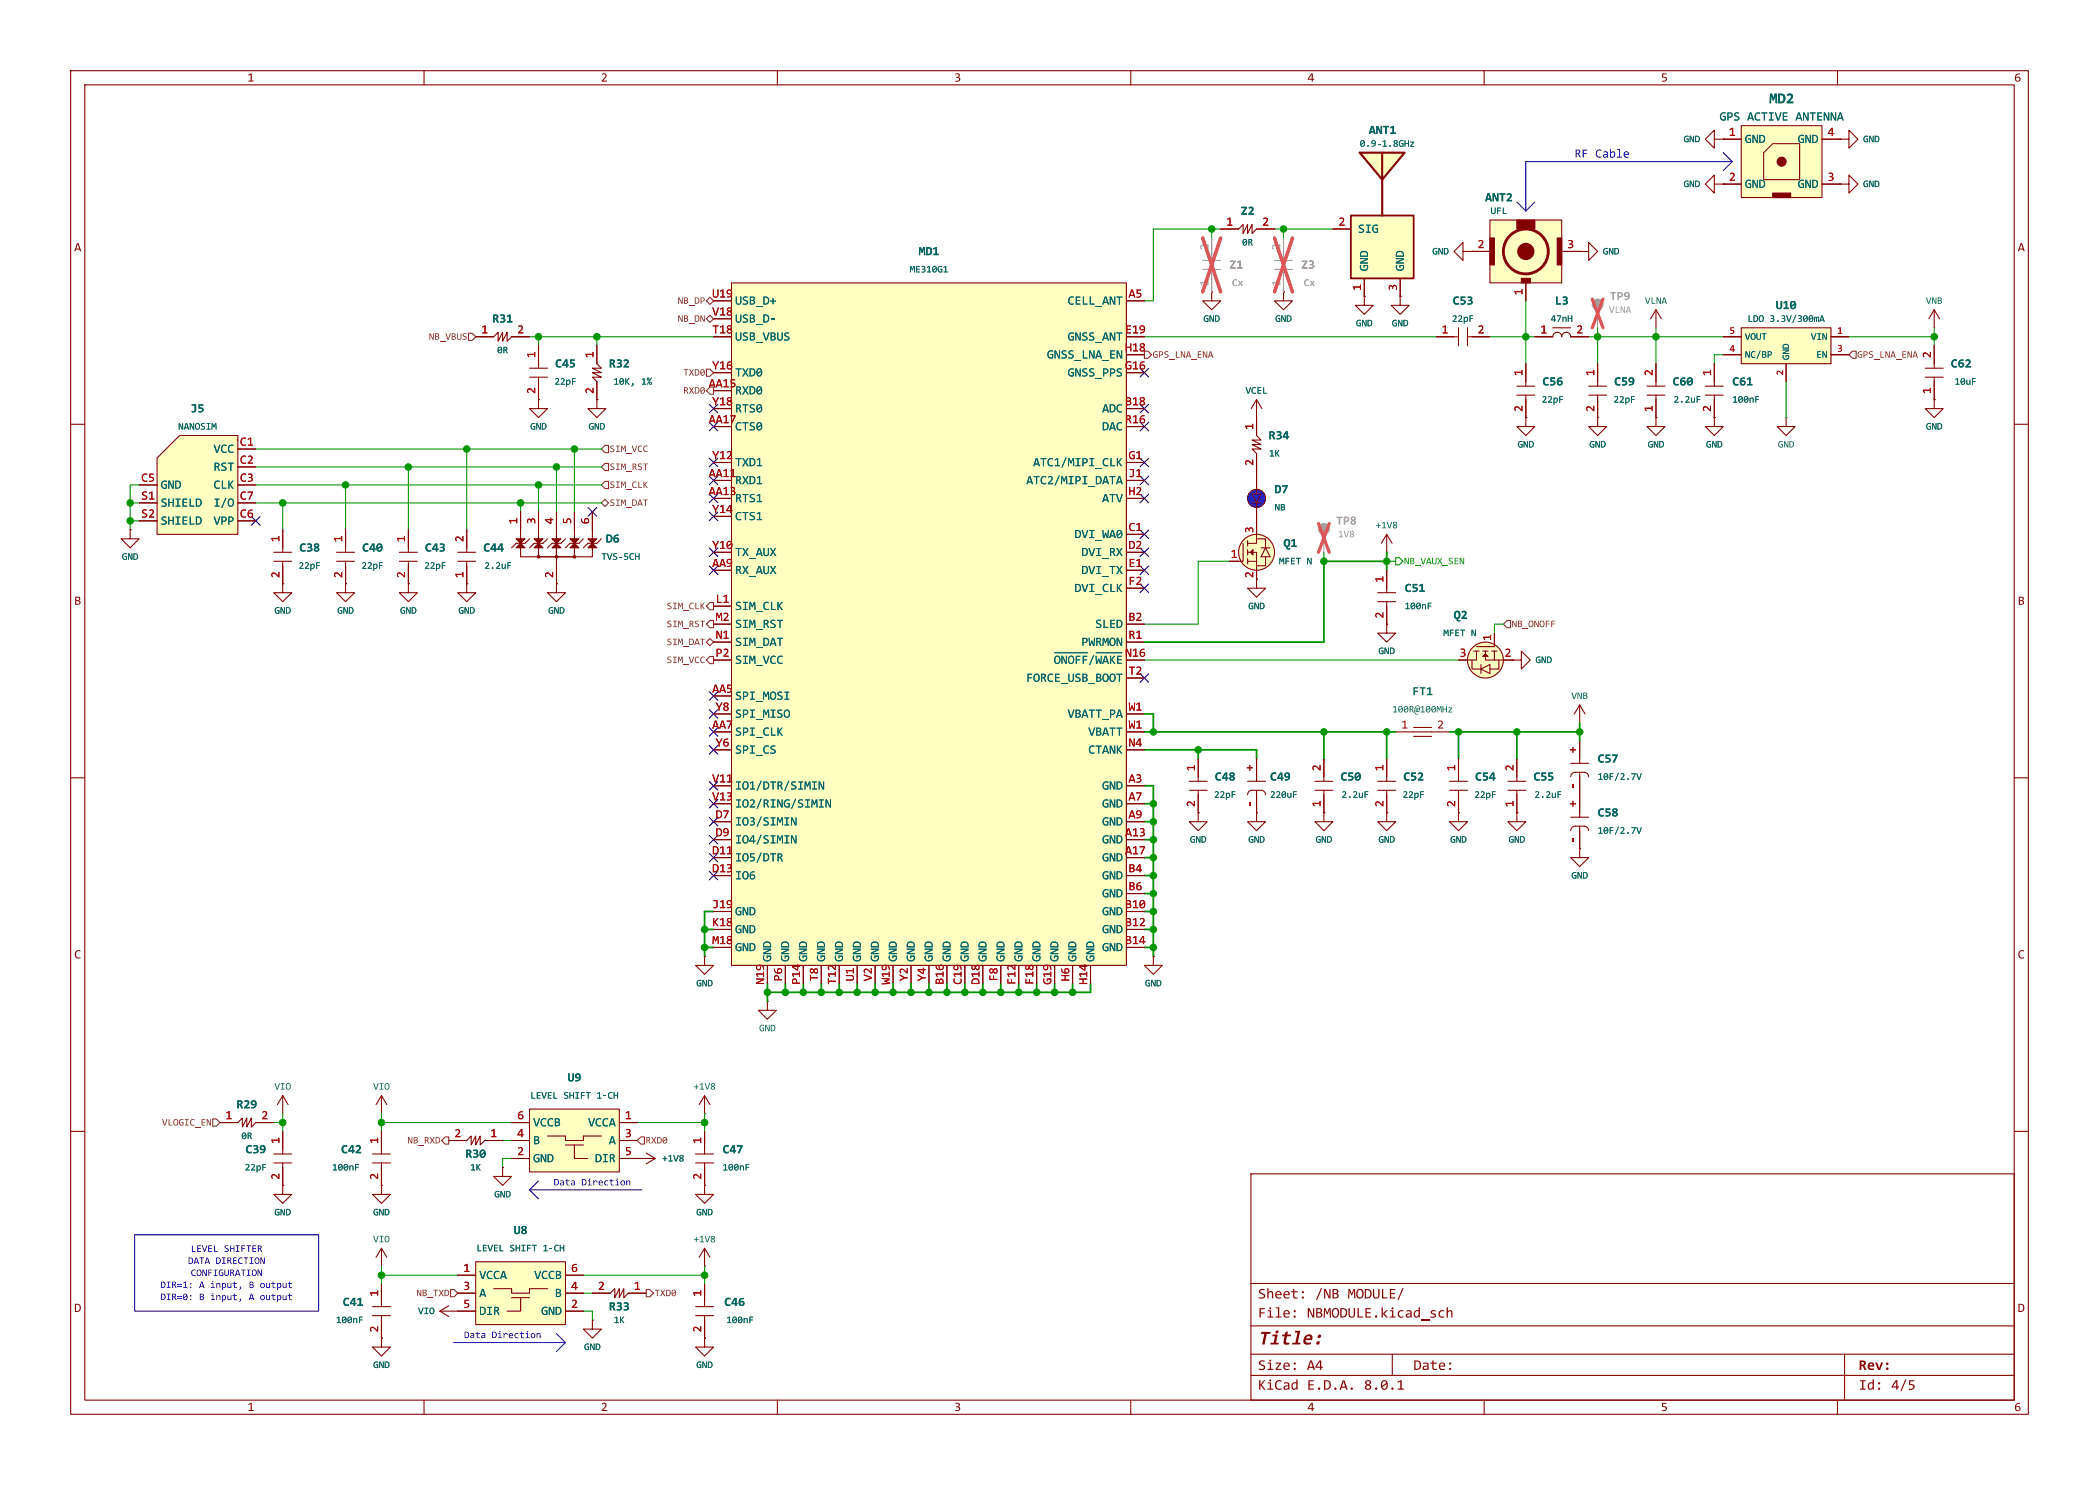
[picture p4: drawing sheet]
<svg xmlns="http://www.w3.org/2000/svg" width="297mm" height="210mm" viewBox="0 0 297 210" stroke-linecap="round" stroke-linejoin="round" font-family="sans-serif">
<defs><g id="words">
<text font-size="2.8" fill="#840000" x="178" y="190.7">Title:</text>
<text font-size="2.1" fill="#006464" x="250.3" y="15.1">MD2</text>
<g font-size="2.1" fill="#840000">
<text x="178" y="184.1">Sheet:</text>
<text x="186.1" y="184.1">/NB MODULE/</text>
<text x="178" y="186.8">File:</text>
<text x="184.9" y="186.8">NBMODULE.kicad_sch</text>
<text x="178" y="197">KiCad E.D.A.</text>
<text x="178" y="194.2">Size:</text>
<text x="184.9" y="194.2">A4</text>
<text x="193" y="197">8.0.1</text>
<text x="200" y="194.2">Date:</text>
<text x="263" y="194.2">Rev:</text>
<text x="263" y="197">Id:</text>
<text x="267.6" y="197">4/5</text>
</g>
<g font-size="1.8" fill="#840000">
<text x="35" y="11.9">1</text>
<text x="85" y="11.9">2</text>
<text x="135" y="11.9">3</text>
<text x="185" y="11.9">4</text>
<text x="235" y="11.9">5</text>
<text x="285" y="11.9">6</text>
<text x="10.5" y="35.9">A</text>
<text x="285.5" y="35.9">A</text>
<text x="10.5" y="85.9">B</text>
<text x="285.5" y="85.9">B</text>
<text x="10.5" y="135.9">C</text>
<text x="285.5" y="135.9">C</text>
<text x="10.5" y="185.9">D</text>
<text x="285.5" y="185.9">D</text>
<text x="35" y="199.9">1</text>
<text x="85" y="199.9">2</text>
<text x="135" y="199.9">3</text>
<text x="185" y="199.9">4</text>
<text x="235" y="199.9">5</text>
<text x="285" y="199.9">6</text>
</g>
<g font-size="1.8" fill="#006464">
<text x="243.3" y="17.4">GPSACTIVE ANTENNA</text>
<text x="193.7" y="19.3">ANT1</text>
<text x="246.9" y="20.6">GND</text>
<text x="254.4" y="20.6">GND</text>
<text x="210.1" y="28.8">ANT2</text>
<text x="246.9" y="26.9">GND</text>
<text x="254.4" y="26.9">GND</text>
<text x="175.6" y="30.7">Z2</text>
<text x="192.2" y="33.3">SIG</text>
<text x="130" y="36.5">MD1</text>
<text x="193.9" y="38.4" transform="rotate(-90 193.9 38.4)">GND</text>
<text x="199" y="38.4" transform="rotate(-90 199 38.4)">GND</text>
<text x="69.7" y="46">R31</text>
<text x="104" y="43.4">USB_D+</text>
<text x="104" y="46">USB_D-</text>
<text x="151.1" y="43.4">CELL_ANT</text>
<text x="205.5" y="43.4">C53</text>
<text x="220" y="43.4">L3</text>
<text x="251.3" y="44.1">U10</text>
<text x="78.5" y="52.3">C45</text>
<text x="86.2" y="52.3">R32</text>
<text x="104" y="48.5">USB_VBUS</text>
<text x="104" y="53.6">TXD0</text>
<text x="148.1" y="51.1">GNSS_LNA_EN</text>
<text x="151.1" y="48.5">GNSS_ANT</text>
<text x="151.1" y="53.6">GNSS_PPS</text>
<text x="276" y="52.3">C62</text>
<text x="27" y="58.7">J5</text>
<text x="104" y="56.1">RXD0</text>
<text x="104" y="58.7">RTS0</text>
<text x="155.9" y="58.7">ADC</text>
<text x="218.2" y="54.9">C56</text>
<text x="228.4" y="54.9">C59</text>
<text x="236.7" y="54.9">C60</text>
<text x="245.1" y="54.9">C61</text>
<text x="30.2" y="64.4">VCC</text>
<text x="104" y="61.2">CTS0</text>
<text x="155.9" y="61.2">DAC</text>
<text x="179.5" y="62.5">R34</text>
<text x="22.7" y="69.5">GND</text>
<text x="30.2" y="66.9">RST</text>
<text x="30.2" y="69.5">CLK</text>
<text x="104" y="68.8">RXD1</text>
<text x="104" y="71.4">RTS1</text>
<text x="104" y="66.3">TXD1</text>
<text x="145.2" y="68.8">ATC2/MIPI_DATA</text>
<text x="146.2" y="66.3">ATC1/MIPI_CLK</text>
<text x="155.9" y="71.4">ATV</text>
<text x="180.3" y="70.1">D7</text>
<text x="22.7" y="72">SHIELD I/O</text>
<text x="22.7" y="74.6">SHIELD VPP</text>
<text x="85.7" y="77.1">D6</text>
<text x="104" y="73.9">CTS1</text>
<text x="152" y="76.5">DVI_WA0</text>
<text x="181.6" y="77.7">Q1</text>
<text x="42.4" y="78.4">C38</text>
<text x="51.2" y="78.4">C40</text>
<text x="60.1" y="78.4">C43</text>
<text x="68.4" y="78.4">C44</text>
<text x="104" y="81.5">RX_AUX</text>
<text x="104" y="79">TX_AUX</text>
<text x="153" y="79">DVI_RX</text>
<text x="153" y="81.5">DVI_TX</text>
<text x="104" y="86.6">SIM_CLK</text>
<text x="104" y="89.2">SIM_RST</text>
<text x="152" y="84.1">DVI_CLK</text>
<text x="155" y="89.2">SLED</text>
<text x="198.8" y="84.1">C51</text>
<text x="205.7" y="87.9">Q2</text>
<text x="104" y="91.7">SIM_DAT</text>
<text x="104" y="94.2">SIM_VCC</text>
<text x="149.1" y="94.2">~{ONOFF}/~{WAKE}</text>
<text x="153" y="91.7">PWRMON</text>
<text x="104" y="99.3">SPI_MOSI</text>
<text x="104" y="101.9">SPI_MISO</text>
<text x="145.2" y="96.8">FORCE_USB_BOOT</text>
<text x="151.1" y="101.9">VBATT_PA</text>
<text x="199.8" y="98.7">FT1</text>
<text x="104" y="104.4">SPI_CLK</text>
<text x="104" y="106.9">SPI_CS</text>
<text x="154" y="106.9">CTANK</text>
<text x="154" y="104.4">VBATT</text>
<text x="104" y="112">IO1/DTR/SIMIN</text>
<text x="155.9" y="112">GND</text>
<text x="171.9" y="110.8">C48</text>
<text x="179.7" y="110.8">C49</text>
<text x="189.7" y="110.8">C50</text>
<text x="198.6" y="110.8">C52</text>
<text x="208.7" y="110.8">C54</text>
<text x="217" y="110.8">C55</text>
<text x="226.1" y="108.2">C57</text>
<text x="104" y="117.1">IO3/SIMIN</text>
<text x="104" y="119.6">IO4/SIMIN</text>
<text x="104" y="114.6">IO2/RING/SIMIN</text>
<text x="155.9" y="119.6">GND</text>
<text x="155.9" y="114.6">GND</text>
<text x="155.9" y="117.1">GND</text>
<text x="226.1" y="115.8">C58</text>
<text x="104" y="122.2">IO5/DTR</text>
<text x="104" y="124.7">IO6</text>
<text x="155.9" y="122.2">GND</text>
<text x="155.9" y="124.7">GND</text>
<text x="104" y="129.8">GND</text>
<text x="155.9" y="129.8">GND</text>
<text x="155.9" y="127.3">GND</text>
<text x="104" y="132.3">GND</text>
<text x="104" y="134.9">GND</text>
<text x="109.5" y="136" transform="rotate(-90 109.5 136)">GND</text>
<text x="112" y="136" transform="rotate(-90 112 136)">GND</text>
<text x="114.6" y="136" transform="rotate(-90 114.6 136)">GND</text>
<text x="117.1" y="136" transform="rotate(-90 117.1 136)">GND</text>
<text x="119.6" y="136" transform="rotate(-90 119.6 136)">GND</text>
<text x="122.2" y="136" transform="rotate(-90 122.2 136)">GND</text>
<text x="124.7" y="136" transform="rotate(-90 124.7 136)">GND</text>
<text x="127.3" y="136" transform="rotate(-90 127.3 136)">GND</text>
<text x="129.8" y="136" transform="rotate(-90 129.8 136)">GND</text>
<text x="132.3" y="136" transform="rotate(-90 132.3 136)">GND</text>
<text x="134.9" y="136" transform="rotate(-90 134.9 136)">GND</text>
<text x="137.4" y="136" transform="rotate(-90 137.4 136)">GND</text>
<text x="140" y="136" transform="rotate(-90 140 136)">GND</text>
<text x="142.5" y="136" transform="rotate(-90 142.5 136)">GND</text>
<text x="145" y="136" transform="rotate(-90 145 136)">GND</text>
<text x="147.6" y="136" transform="rotate(-90 147.6 136)">GND</text>
<text x="150.1" y="136" transform="rotate(-90 150.1 136)">GND</text>
<text x="152.7" y="136" transform="rotate(-90 152.7 136)">GND</text>
<text x="155.2" y="136" transform="rotate(-90 155.2 136)">GND</text>
<text x="155.9" y="132.3">GND</text>
<text x="155.9" y="134.9">GND</text>
<text x="80.3" y="153.3">U9</text>
<text x="33.5" y="157.1">R29</text>
<text x="75.4" y="159.7">VCCB</text>
<text x="83.2" y="159.7">VCCA</text>
<text x="34.7" y="163.5">C39</text>
<text x="48.3" y="163.5">C42</text>
<text x="65.8" y="164.1">R30</text>
<text x="75.4" y="164.7">GND</text>
<text x="75.4" y="162.2">B</text>
<text x="84.2" y="164.7">DIR</text>
<text x="86.1" y="162.2">A</text>
<text x="102.2" y="163.5">C47</text>
<text x="72.7" y="174.9">U8</text>
<text x="48.5" y="185.1">C41</text>
<text x="67.8" y="181.2">VCCA</text>
<text x="67.8" y="183.8">A</text>
<text x="75.6" y="181.2">VCCB</text>
<text x="78.5" y="183.8">B</text>
<text x="86.2" y="185.7">R33</text>
<text x="102.5" y="185.1">C46</text>
<text x="67.8" y="186.3">DIR</text>
<text x="76.6" y="186.3">GND</text>
</g>
<text font-size="1.8" fill="#0000c2" x="222.8" y="22.7">RF Cable</text>
<g font-size="1.8" fill="#a90000">
<text x="244.6" y="19.4">1</text>
<text x="258.6" y="19.4">4</text>
<text x="244.6" y="25.8">2</text>
<text x="258.6" y="25.8">3</text>
<text x="173.5" y="32.1">1</text>
<text x="178.6" y="32.1">2</text>
<text x="189.4" y="32.1">2</text>
<text x="209.1" y="35.3">2</text>
<text x="221.8" y="35.3">3</text>
<text x="192.8" y="41.1" transform="rotate(-90 192.8 41.1)">1</text>
<text x="197.9" y="41.1" transform="rotate(-90 197.9 41.1)">3</text>
<text x="215.6" y="41.8" transform="rotate(-90 215.6 41.8)">1</text>
<text x="68.1" y="47.4">1</text>
<text x="73.2" y="47.4">2</text>
<text x="100.8" y="47.4">T18</text>
<text x="100.8" y="42.3">U19</text>
<text x="100.8" y="44.8">V18</text>
<text x="159.2" y="47.4">E19</text>
<text x="159.7" y="42.3">A5</text>
<text x="204" y="47.4">1</text>
<text x="209.1" y="47.4">2</text>
<text x="218" y="47.4">1</text>
<text x="223" y="47.4">2</text>
<text x="75.9" y="50.7" transform="rotate(-90 75.9 50.7)">1</text>
<text x="84.2" y="50.7" transform="rotate(-90 84.2 50.7)">1</text>
<text x="100.8" y="52.5">Y16</text>
<text x="159.2" y="52.5">G16</text>
<text x="159.2" y="49.9">H18</text>
<text x="215.6" y="53.2" transform="rotate(-90 215.6 53.2)">1</text>
<text x="225.8" y="53.2" transform="rotate(-90 225.8 53.2)">1</text>
<text x="234.1" y="53.2" transform="rotate(-90 234.1 53.2)">2</text>
<text x="242.3" y="53.2" transform="rotate(-90 242.3 53.2)">1</text>
<text x="273.4" y="50.7" transform="rotate(-90 273.4 50.7)">2</text>
<text x="75.9" y="55.7" transform="rotate(-90 75.9 55.7)">2</text>
<text x="84.2" y="55.7" transform="rotate(-90 84.2 55.7)">2</text>
<text x="100.3" y="55">AA15</text>
<text x="100.8" y="57.5">Y18</text>
<text x="159.2" y="57.5">B18</text>
<text x="215.6" y="58.3" transform="rotate(-90 215.6 58.3)">2</text>
<text x="225.8" y="58.3" transform="rotate(-90 225.8 58.3)">2</text>
<text x="234.1" y="58.3" transform="rotate(-90 234.1 58.3)">1</text>
<text x="242.3" y="58.3" transform="rotate(-90 242.3 58.3)">2</text>
<text x="273.4" y="55.7" transform="rotate(-90 273.4 55.7)">1</text>
<text x="33.9" y="63.2">C1</text>
<text x="33.9" y="65.8">C2</text>
<text x="100.3" y="60.1">AA17</text>
<text x="100.8" y="65.2">Y12</text>
<text x="159.2" y="60.1">R16</text>
<text x="159.7" y="65.2">G1</text>
<text x="177.5" y="65.9" transform="rotate(-90 177.5 65.9)">2</text>
<text x="177.5" y="60.8" transform="rotate(-90 177.5 60.8)">1</text>
<text x="20" y="68.3">C5</text>
<text x="20" y="70.9">S1</text>
<text x="33.9" y="68.3">C3</text>
<text x="33.9" y="70.9">C7</text>
<text x="100.3" y="67.7">AA11</text>
<text x="100.3" y="70.2">AA13</text>
<text x="159.7" y="70.2">H2</text>
<text x="159.7" y="67.7">J1</text>
<text x="20" y="73.4">S2</text>
<text x="33.9" y="73.4">C6</text>
<text x="39.8" y="76.7" transform="rotate(-90 39.8 76.7)">1</text>
<text x="48.6" y="76.7" transform="rotate(-90 48.6 76.7)">1</text>
<text x="57.5" y="76.7" transform="rotate(-90 57.5 76.7)">1</text>
<text x="65.8" y="76.7" transform="rotate(-90 65.8 76.7)">2</text>
<text x="73.4" y="74.1" transform="rotate(-90 73.4 74.1)">1</text>
<text x="75.9" y="74.1" transform="rotate(-90 75.9 74.1)">3</text>
<text x="78.5" y="74.1" transform="rotate(-90 78.5 74.1)">4</text>
<text x="81" y="74.1" transform="rotate(-90 81 74.1)">5</text>
<text x="83.6" y="74.1" transform="rotate(-90 83.6 74.1)">6</text>
<text x="100.8" y="77.9">Y10</text>
<text x="100.8" y="72.8">Y14</text>
<text x="159.7" y="75.3">C1</text>
<text x="159.7" y="77.9">D2</text>
<text x="177.5" y="75.4" transform="rotate(-90 177.5 75.4)">3</text>
<text x="39.8" y="81.8" transform="rotate(-90 39.8 81.8)">2</text>
<text x="48.6" y="81.8" transform="rotate(-90 48.6 81.8)">2</text>
<text x="57.5" y="81.8" transform="rotate(-90 57.5 81.8)">2</text>
<text x="65.8" y="81.8" transform="rotate(-90 65.8 81.8)">1</text>
<text x="78.5" y="81.8" transform="rotate(-90 78.5 81.8)">2</text>
<text x="100.8" y="80.4">AA9</text>
<text x="159.7" y="80.4">E1</text>
<text x="159.7" y="82.9">F2</text>
<text x="174.1" y="79.1">1</text>
<text x="177.5" y="81.8" transform="rotate(-90 177.5 81.8)">2</text>
<text x="196" y="82.4" transform="rotate(-90 196 82.4)">1</text>
<text x="101.3" y="85.5">L1</text>
<text x="101.3" y="88">M2</text>
<text x="159.7" y="88">B2</text>
<text x="196" y="87.5" transform="rotate(-90 196 87.5)">2</text>
<text x="101.3" y="90.6">N1</text>
<text x="101.3" y="93.1">P2</text>
<text x="159.2" y="93.1">N16</text>
<text x="159.7" y="90.6">R1</text>
<text x="159.7" y="95.6">T2</text>
<text x="206.5" y="93.1">3</text>
<text x="211.2" y="90.7" transform="rotate(-90 211.2 90.7)">1</text>
<text x="212.9" y="93.1">2</text>
<text x="100.8" y="98.2">AA5</text>
<text x="101.3" y="100.7">Y8</text>
<text x="159.7" y="100.7">W1</text>
<text x="100.8" y="103.3">AA7</text>
<text x="101.3" y="105.8">Y6</text>
<text x="159.7" y="105.8">N4</text>
<text x="159.7" y="103.3">W1</text>
<text x="198.3" y="103.3">1</text>
<text x="203.3" y="103.3">2</text>
<text x="223.3" y="106.5" transform="rotate(-90 223.3 106.5)">+</text>
<text x="100.8" y="110.9">V11</text>
<text x="100.8" y="113.4">V13</text>
<text x="159.7" y="110.9">A3</text>
<text x="159.7" y="113.4">A7</text>
<text x="169.3" y="109.1" transform="rotate(-90 169.3 109.1)">1</text>
<text x="177.5" y="109.1" transform="rotate(-90 177.5 109.1)">+</text>
<text x="187.1" y="109.1" transform="rotate(-90 187.1 109.1)">2</text>
<text x="196" y="109.1" transform="rotate(-90 196 109.1)">1</text>
<text x="206.1" y="109.1" transform="rotate(-90 206.1 109.1)">1</text>
<text x="214.4" y="109.1" transform="rotate(-90 214.4 109.1)">2</text>
<text x="223.3" y="111.6" transform="rotate(-90 223.3 111.6)">-</text>
<text x="101.3" y="116">D7</text>
<text x="101.3" y="118.5">D9</text>
<text x="159.2" y="118.5">A13</text>
<text x="159.7" y="116">A9</text>
<text x="169.3" y="114.2" transform="rotate(-90 169.3 114.2)">2</text>
<text x="177.5" y="114.2" transform="rotate(-90 177.5 114.2)">-</text>
<text x="187.1" y="114.2" transform="rotate(-90 187.1 114.2)">1</text>
<text x="196" y="114.2" transform="rotate(-90 196 114.2)">2</text>
<text x="206.1" y="114.2" transform="rotate(-90 206.1 114.2)">2</text>
<text x="214.4" y="114.2" transform="rotate(-90 214.4 114.2)">1</text>
<text x="223.3" y="119.2" transform="rotate(-90 223.3 119.2)">-</text>
<text x="223.3" y="114.2" transform="rotate(-90 223.3 114.2)">+</text>
<text x="100.8" y="121">D11</text>
<text x="100.8" y="123.6">D13</text>
<text x="159.2" y="121">A17</text>
<text x="159.7" y="123.6">B4</text>
<text x="100.8" y="128.7">J19</text>
<text x="100.8" y="131.2">K18</text>
<text x="159.2" y="128.7">B10</text>
<text x="159.2" y="131.2">B12</text>
<text x="159.7" y="126.1">B6</text>
<text x="100.8" y="133.7">M18</text>
<text x="159.2" y="133.7">B14</text>
<text x="108.3" y="139.3" transform="rotate(-90 108.3 139.3)">N19</text>
<text x="110.9" y="138.8" transform="rotate(-90 110.9 138.8)">P6</text>
<text x="113.4" y="139.3" transform="rotate(-90 113.4 139.3)">P14</text>
<text x="116" y="138.8" transform="rotate(-90 116 138.8)">T8</text>
<text x="118.5" y="139.3" transform="rotate(-90 118.5 139.3)">T12</text>
<text x="121" y="138.8" transform="rotate(-90 121 138.8)">U1</text>
<text x="123.6" y="138.8" transform="rotate(-90 123.6 138.8)">V2</text>
<text x="126.1" y="139.3" transform="rotate(-90 126.1 139.3)">W19</text>
<text x="128.7" y="138.8" transform="rotate(-90 128.7 138.8)">Y2</text>
<text x="131.2" y="138.8" transform="rotate(-90 131.2 138.8)">Y4</text>
<text x="133.7" y="139.3" transform="rotate(-90 133.7 139.3)">B16</text>
<text x="136.3" y="139.3" transform="rotate(-90 136.3 139.3)">C19</text>
<text x="138.8" y="139.3" transform="rotate(-90 138.8 139.3)">D18</text>
<text x="141.4" y="138.8" transform="rotate(-90 141.4 138.8)">F8</text>
<text x="143.9" y="139.3" transform="rotate(-90 143.9 139.3)">F12</text>
<text x="146.4" y="139.3" transform="rotate(-90 146.4 139.3)">F18</text>
<text x="149" y="139.3" transform="rotate(-90 149 139.3)">G19</text>
<text x="151.5" y="138.8" transform="rotate(-90 151.5 138.8)">H6</text>
<text x="154.1" y="139.3" transform="rotate(-90 154.1 139.3)">H14</text>
<text x="31.9" y="158.5">1</text>
<text x="37" y="158.5">2</text>
<text x="39.8" y="161.8" transform="rotate(-90 39.8 161.8)">1</text>
<text x="53.7" y="161.8" transform="rotate(-90 53.7 161.8)">1</text>
<text x="64.3" y="161">2</text>
<text x="69.4" y="161">1</text>
<text x="73.2" y="161">4</text>
<text x="73.2" y="158.5">6</text>
<text x="88.4" y="158.5">1</text>
<text x="88.4" y="161">3</text>
<text x="99.4" y="161.8" transform="rotate(-90 99.4 161.8)">1</text>
<text x="39.8" y="166.9" transform="rotate(-90 39.8 166.9)">2</text>
<text x="53.7" y="166.9" transform="rotate(-90 53.7 166.9)">2</text>
<text x="73.2" y="163.6">2</text>
<text x="88.4" y="163.6">5</text>
<text x="99.4" y="166.9" transform="rotate(-90 99.4 166.9)">2</text>
<text x="53.7" y="183.4" transform="rotate(-90 53.7 183.4)">1</text>
<text x="65.6" y="180.1">1</text>
<text x="65.6" y="182.6">3</text>
<text x="65.6" y="185.2">5</text>
<text x="80.8" y="185.2">2</text>
<text x="80.8" y="182.6">4</text>
<text x="80.8" y="180.1">6</text>
<text x="84.6" y="182.6">2</text>
<text x="89.7" y="182.6">1</text>
<text x="99.4" y="183.4" transform="rotate(-90 99.4 183.4)">1</text>
<text x="53.7" y="188.4" transform="rotate(-90 53.7 188.4)">2</text>
<text x="99.4" y="188.4" transform="rotate(-90 99.4 188.4)">2</text>
</g>
<g font-size="1.8" fill="#aaa">
<text x="171.2" y="35.4" transform="rotate(-90 171.2 35.4)">2</text>
<text x="181.4" y="35.4" transform="rotate(-90 181.4 35.4)">2</text>
<text x="171.2" y="40.5" transform="rotate(-90 171.2 40.5)">1</text>
<text x="181.4" y="40.5" transform="rotate(-90 181.4 40.5)">1</text>
</g>
<g font-size="1.8" fill="#989898">
<text x="173.9" y="38.4">Z1</text>
<text x="184.1" y="38.4">Z3</text>
<text x="227.8" y="42.8">TP9</text>
<text x="189" y="74.6">TP8</text>
</g>
<g font-size="1.4" fill="#006464">
<text x="192.4" y="21">0.9-1.8GHz</text>
<text x="238.2" y="20.4">GND</text>
<text x="263.6" y="20.4">GND</text>
<text x="238.2" y="26.8">GND</text>
<text x="263.6" y="26.8">GND</text>
<text x="175.7" y="35">0R</text>
<text x="210.9" y="30.6">UFL</text>
<text x="128.7" y="38.8">ME310G1</text>
<text x="202.7" y="36.3">GND</text>
<text x="226.8" y="36.3">GND</text>
<text x="170.3" y="45.8">GND</text>
<text x="180.4" y="45.8">GND</text>
<text x="191.9" y="46.4">GND</text>
<text x="196.9" y="46.4">GND</text>
<text x="205.4" y="45.8">22pF</text>
<text x="219.4" y="45.8">47nH</text>
<text x="232.8" y="43.3">VLNA</text>
<text x="247.3" y="45.8">LDO3.3V/300mA</text>
<text x="272.5" y="43.3">VNB</text>
<text x="70.3" y="50.3">0R</text>
<text x="246.9" y="50.9">NC/BP</text>
<text x="246.9" y="48.3">VOUT</text>
<text x="253.5" y="50.9" transform="rotate(-90 253.5 50.9)">GND</text>
<text x="256.2" y="48.3">VIN</text>
<text x="257" y="50.9">EN</text>
<text x="78.4" y="54.7">22pF</text>
<text x="86.8" y="54.7">10K,</text>
<text x="90.7" y="54.7">1%</text>
<text x="176.2" y="56">VCEL</text>
<text x="218.1" y="57.2">22pF</text>
<text x="228.3" y="57.2">22pF</text>
<text x="236.8" y="57.2">2.2uF</text>
<text x="245.1" y="57.2">100nF</text>
<text x="276.6" y="54.7">10uF</text>
<text x="25.2" y="61">NANOSIM</text>
<text x="75" y="61">GND</text>
<text x="83.3" y="61">GND</text>
<text x="179.6" y="64.9">1K</text>
<text x="214.7" y="63.6">GND</text>
<text x="224.9" y="63.6">GND</text>
<text x="233.1" y="63.6">GND</text>
<text x="241.4" y="63.6">GND</text>
<text x="251.6" y="63.6">GND</text>
<text x="272.5" y="61">GND</text>
<text x="180.3" y="72.5">NB</text>
<text x="194.7" y="75">+1V8</text>
<text x="17.2" y="79.5">GND</text>
<text x="42.3" y="80.7">22pF</text>
<text x="51.1" y="80.7">22pF</text>
<text x="60" y="80.7">22pF</text>
<text x="68.5" y="80.7">2.2uF</text>
<text x="85.1" y="79.5">TVS-5CH</text>
<text x="181" y="80.1">MFETN</text>
<text x="38.8" y="87.1">GND</text>
<text x="47.7" y="87.1">GND</text>
<text x="56.6" y="87.1">GND</text>
<text x="64.9" y="87.1">GND</text>
<text x="77.6" y="87.1">GND</text>
<text x="176.6" y="86.4">GND</text>
<text x="198.8" y="86.4">100nF</text>
<text x="195" y="92.8">GND</text>
<text x="204.2" y="90.3">MFETN</text>
<text x="217.3" y="94.1">GND</text>
<text x="197" y="101.1">100R@100MHz</text>
<text x="222.3" y="99.1">VNB</text>
<text x="171.8" y="113.1">22pF</text>
<text x="179.7" y="113.1">220uF</text>
<text x="189.8" y="113.1">2.2uF</text>
<text x="198.5" y="113.1">22pF</text>
<text x="208.6" y="113.1">22pF</text>
<text x="217.1" y="113.1">2.2uF</text>
<text x="226.1" y="110.6">10F/2.7V</text>
<text x="168.4" y="119.5">GND</text>
<text x="176.6" y="119.5">GND</text>
<text x="186.2" y="119.5">GND</text>
<text x="195" y="119.5">GND</text>
<text x="205.2" y="119.5">GND</text>
<text x="213.5" y="119.5">GND</text>
<text x="226.1" y="118.2">10F/2.7V</text>
<text x="222.3" y="124.5">GND</text>
<text x="98.5" y="139.8">GND</text>
<text x="162" y="139.8">GND</text>
<text x="107.4" y="146.1">GND</text>
<text x="38.8" y="154.4">VIO</text>
<text x="52.8" y="154.4">VIO</text>
<text x="75" y="155.7">LEVEL SHIFT 1-CH</text>
<text x="98.1" y="154.4">+1V8</text>
<text x="34.1" y="161.4">0R</text>
<text x="34.6" y="165.8">22pF</text>
<text x="47" y="165.8">100nF</text>
<text x="66.5" y="165.8">1K</text>
<text x="93.7" y="164.6">+1V8</text>
<text x="102.2" y="165.8">100nF</text>
<text x="38.8" y="172.2">GND</text>
<text x="52.8" y="172.2">GND</text>
<text x="69.9" y="169.6">GND</text>
<text x="98.5" y="172.2">GND</text>
<text x="52.8" y="176">VIO</text>
<text x="67.4" y="177.3">LEVEL SHIFT 1-CH</text>
<text x="98.1" y="176">+1V8</text>
<text x="47.5" y="187.4">100nF</text>
<text x="59.2" y="186.1">VIO</text>
<text x="82.6" y="191.2">GND</text>
<text x="86.8" y="187.4">1K</text>
<text x="102.8" y="187.4">100nF</text>
<text x="52.8" y="193.8">GND</text>
<text x="98.5" y="193.8">GND</text>
</g>
<g font-size="1.4" fill="#989898">
<text x="174.3" y="40.7">Cx</text>
<text x="184.5" y="40.7">Cx</text>
<text x="227.7" y="44.5">VLNA</text>
<text x="189.3" y="76.3">1V8</text>
</g>
<g font-size="1.4" fill="#725600">
<text x="95.9" y="45.8">NB_DN</text>
<text x="95.9" y="43.3">NB_DP</text>
<text x="60.7" y="48.3">NB_VBUS</text>
<text x="96.7" y="53.4">TXD0</text>
<text x="163.1" y="50.9">GPS_LNA_ENA</text>
<text x="262.8" y="50.9">GPS_LNA_ENA</text>
<text x="96.7" y="56">RXD0</text>
<text x="86.3" y="64.2">SIM_VCC</text>
<text x="86.3" y="69.3">SIM_CLK</text>
<text x="86.3" y="66.8">SIM_RST</text>
<text x="86.3" y="71.8">SIM_DAT</text>
<text x="94.3" y="89">SIM_RST</text>
<text x="94.3" y="86.4">SIM_CLK</text>
<text x="213.9" y="89">NB_ONOFF</text>
<text x="94.3" y="94.1">SIM_VCC</text>
<text x="94.3" y="91.5">SIM_DAT</text>
<text x="22.9" y="159.5">VLOGIC_EN</text>
<text x="57.6" y="162">NB_RXD</text>
<text x="91.3" y="162">RXD0</text>
<text x="58.9" y="183.6">NB_TXD</text>
<text x="92.6" y="183.6">TXD0</text>
</g>
<g font-size="1.4" fill="#a90000">
<text x="244.7" y="47.4">5</text>
<text x="260" y="47.4">1</text>
<text x="244.7" y="49.9">4</text>
<text x="252.5" y="53.1" transform="rotate(-90 252.5 53.1)">2</text>
<text x="260" y="49.9">3</text>
</g>
<text font-size="1.4" fill="#009600" x="198.7" y="80.1">NB_VAUX_SEN</text>
<g font-size="1.4" fill="#0000c2">
<text x="78.4" y="167.9">Data Direction</text>
<text x="26.6" y="179">DATADIRECTION</text>
<text x="27" y="177.3">LEVEL SHIFTER</text>
<text x="22.7" y="182.5">DIR=1:</text>
<text x="22.7" y="184.2">DIR=0:</text>
<text x="27" y="180.7">CONFIGURATION</text>
<text x="28.2" y="182.5">A input,</text>
<text x="28.2" y="184.2">B input,</text>
<text x="35.2" y="182.5">B output</text>
<text x="35.2" y="184.2">A output</text>
<text x="65.7" y="189.5">Data Direction</text>
</g>
</g></defs>
<g fill="none" stroke="#840000" stroke-width=".15">
<path d="M10 10h277v190h-277zM12 12h273v186h-273zM60 10v2M110 10v2M160 10v2M210 10v2M260 10v2M10 60h2M285 60h2M10 110h2M285 110h2M10 160h2"/>
<path d="M285 160h2M177 166h108v32h-108zM60 198v2M110 198v2M160 198v2M177 194.5h108M210 198v2M260 198v2"/>
</g>
<path d="M197.7 195.4l.6-.2v1.2h.3v.1h-.8v-.1h.3v-1l-.3 .2z" fill="#840000"/>
<path d="M177 191.5h108" fill="none" stroke="#840000" stroke-width=".15"/>
<g fill="#840000">
<circle cx="183.2" cy="192.8" r=".16"/>
<circle cx="183.2" cy="193.6" r=".16"/>
<circle cx="265.9" cy="195.6" r=".16"/>
<circle cx="265.9" cy="196.4" r=".16"/>
</g>
<path d="M177 187.5h108" fill="none" stroke="#840000" stroke-width=".15"/>
<g fill="#840000">
<path d="M184.7 188.9a.55 .55 0 0 1 .8-.2 .55 .55 0 0 1 .2 .8h-.9a.38 .38 0 0 0 .1 .4 .38 .38 0 0 0 .5 0l.1-.1v.3a.66 .66 0 0 1-.8 0 .66 .66 0 0 1-.2-.7v-.1h.9a.29 .29 0 0 0-.3-.4 .29 .29 0 0 0-.3 .4h-.3z"/>
<path d="M181.8 185.4a.46 .46 0 0 1 .5-.1 .46 .46 0 0 1 .2 .6h-.7a.45 .45 0 0 0 .6 .3v.1a.55 .55 0 0 1-.6 0 .55 .55 0 0 1-.2-.6h.7a.27 .27 0 0 0-.3-.3 .27 .27 0 0 0-.2 .3h-.2z"/>
<circle cx="186.7" cy="189" r=".25"/>
<circle cx="186.5" cy="189.9" r=".25"/>
<circle cx="183.2" cy="185.4" r=".16"/>
<circle cx="183.2" cy="186.2" r=".16"/>
</g>
<g fill="none" stroke="#840000" stroke-width=".15">
<path d="M177.8 56.5v2.6M177.8 56.5l-.8 1.3M177.8 56.5l.8 1.3M64.8 79.4h2.5M64.8 78.1h2.5M66 74.9v3.2M66 79.4v3.2M177.2 69.9h1.2l-.6 1.2zM177.2 71.1h1.2M177.8 66.7v3.2M177.8 71.1v3.2M196.2 78.1h.1"/>
<path d="M196.2 75.6l-.7 1.2M196.2 75.6v2.5M196.2 75.6l.8 1.2M31.1 158.8h2.6l.6-.7v1.3l.6-1.3v1.3l.7-1.3v1.3l.6-.6h2.5M38.7 163.2h2.6M38.7 164.5h2.6M40 167.6v1.3h1.3l-1.3 1.3-1.3-1.3h1.3M40 167.6h.1M40 160v3.2M40 164.5v3.1M52.7 184.8h2.5M52.7 186.1h2.5"/>
<path d="M54 189.2v1.3h-1.3l1.3 1.3 1.2-1.3h-1.2M54 189.2h.1M54 181.6v3.2M54 186.1v3.1M177 181.5h108M197 191.5v3M261 191.5v6.5"/>
<circle cx="177.8" cy="70.5" r="1.27"/>
</g>
<circle cx="187.3" cy="74.8" r=".76" fill="#a1a1a1" stroke="#a1a1a1" stroke-width=".15"/>
<path d="M187.3 75.6v2.5" fill="none" stroke="#a1a1a1" stroke-width=".15"/>
<path d="M186.6 74l1.5 4.1M188.1 74l-1.5 4.1" fill="none" stroke="#e75356" stroke-width=".46"/>
<circle cx="177.8" cy="70.5" r="1.27" fill="#00f" stroke="#00f" stroke-width=".14"/>
<path d="M22.2 64.8l3.2-3.2h8.3v14h-11.5z" fill="#ffffc2"/>
<path d="M84.5 48.9v2.5l.6 .7h-1.3l1.3 .6h-1.3l1.3 .6h-1.3l.7 .7v2.5M171.4 41.3v1.2h1.3l-1.3 1.3-1.2-1.3h1.2M171.4 41.3h.1M177.8 59.1v2.5l.6 .6h-1.2l1.2 .7h-1.2l1.2 .6h-1.2l.6 .6v2.6M22.2 64.8l3.2-3.2h8.3v14h-11.5zM98.4 163.2h2.6M98.4 164.5h2.6M99.7 160v3.2M99.7 164.5v3.1" fill="none" stroke="#840000" stroke-width=".15"/>
<circle cx="226.1" cy="43.1" r=".76" fill="#a1a1a1" stroke="#a1a1a1" stroke-width=".15"/>
<path d="M226.1 43.8v2.6" fill="none" stroke="#a1a1a1" stroke-width=".15"/>
<path d="M225.3 42.3l1.5 4.1M226.8 42.3l-1.5 4.1" fill="none" stroke="#e75356" stroke-width=".46"/>
<path d="M74.9 156.8h12.7v8.9h-12.7z" fill="#ffffc2"/>
<g fill="none" stroke="#840000" stroke-width=".15">
<path d="M172.7 32.4h2.6l.6-.6v1.2l.6-1.2v1.2l.7-1.2v1.2l.6-.6h2.5M223.5 35.6h1.3v-1.3l1.3 1.3-1.3 1.2v-1.2M223.5 35.6h.1M67.3 47.6h2.5l.7-.6v1.3l.6-1.3v1.3l.7-1.3v1.3l.6-.7h2.5M234.3 43.8l-.7 1.3M234.3 43.8v2.6M234.3 43.8l.8 1.3M18.4 74.9v1.3h1.3l-1.3 1.3-1.3-1.3h1.3M18.4 74.9h.1M38.7 78.1h2.6M38.7 79.4h2.6M40 74.9v3.2"/>
<path d="M40 79.4v3.2M47.6 78.1h2.6M47.6 79.4h2.6M48.9 74.9v3.2M48.9 79.4v3.2M56.5 78.1h2.6M56.5 79.4h2.6M57.8 74.9v3.2M57.8 79.4v3.2M40 82.6v1.2h1.3l-1.3 1.3-1.3-1.3h1.3M40 82.6h.1M48.9 82.6v1.2h1.3l-1.3 1.3-1.3-1.3h1.3"/>
<path d="M48.9 82.6h.1M57.8 82.6v1.2h1.3l-1.3 1.3-1.3-1.3h1.3M57.8 82.6h.1M72.4 158.8h2.5M74.9 156.8h12.7v8.9h-12.7zM87.6 158.8h2.6M99.7 157.5h.1M99.7 154.9v2.6M99.7 154.9l-.8 1.3M99.7 154.9l.8 1.3M72.4 163.8h2.5M72.4 161.3h2.5"/>
<path d="M77.5 160.7h2.5v.6h2.5v-.6h2.6M80 161.9h2.5M81.3 161.9v1.9h1.9M87.6 163.8h5.1M87.6 161.3h2.6M90.2 163.8h.1M91.4 163.1l1.3 .7M92.7 163.8l-1.3 .8M99.7 179.1h.1M99.7 176.5l.8 1.3M99.7 176.5v2.6M99.7 176.5l-.8 1.3"/>
<path d="M99.7 189.2v1.3h-1.3l1.3 1.3 1.3-1.3h-1.3M99.7 189.2h.1"/>
</g>
<path d="M170.2 38.1h2.5M170.2 36.8h2.5M171.4 33.7v3.1M171.4 38.1v3.2" fill="none" stroke="#a1a1a1" stroke-width=".15"/>
<path d="M170.2 33.7l2.5 7.6M172.7 33.7l-2.5 7.6" fill="none" stroke="#e75356" stroke-width=".46"/>
<path d="M210.8 31.1h10.2v8.9h-10.2z" fill="#ffffc2"/>
<circle cx="215.9" cy="35.6" r="3.2" fill="none" stroke="#840000" stroke-width=".41"/>
<circle cx="215.9" cy="35.6" r="1.02" fill="#840000" stroke="#840000" stroke-width=".41"/>
<g fill="#840000" stroke="#840000" stroke-width=".15">
<path d="M210.8 33.7h.7v3.8h-.7z"/>
<path d="M215.3 39.4h1.2v.6h-1.2z"/>
<path d="M214.6 31.1h2.6v1.3h-2.6z"/>
<path d="M220.3 33.7h.7v3.8h-.7z"/>
<path d="M210.2 92.5l.4 .3h-.8z"/>
</g>
<g fill="none" stroke="#840000" stroke-width=".15">
<path d="M208.3 35.6h2.5M210.8 31.1h10.2v8.9h-10.2zM221 35.6h2.5M215.9 40v2.5M217.2 47.6h2.5a.63 .63 0 0 1 .6-.6 .63 .63 0 0 1 .7 .6 .63 .63 0 0 1 .6-.6 .63 .63 0 0 1 .6 .6h2.6M219.7 46.4h2.5M208.3 93.3v1.3h1.2M208.5 92.1h.8M208.9 92.1v1.2h-1.3M209.5 94.6l1.3-.6v1.3zM209.5 94v1.3M209.8 92.1h.8"/>
<path d="M210.2 92.1v1.2h1.3M211.1 92.1h.7M211.5 90.8v.6h-2.6M211.5 92.1v1.2h1.2M212.1 93.3v1.3h-1.3"/>
<circle cx="210.2" cy="93.3" r="2.54"/>
</g>
<circle cx="210.2" cy="93.3" r="2.54" fill="#ffffc2" stroke="#ffffc2" stroke-width=".14"/>
<path d="M103.5 40h55.9v96.5h-55.9z" fill="#ffffc2"/>
<g fill="none" stroke="#840000" stroke-width=".15">
<path d="M103.5 40h55.9v96.5h-55.9zM181.6 41.3v1.2h1.3l-1.3 1.3-1.3-1.3h1.3M181.6 41.3h.1M193 41.9v1.3h1.3l-1.3 1.3-1.2-1.3h1.2M193 41.9h.1M159.4 67.9h2.5M101 85.7h2.5M194.9 83.8h2.6M194.9 85.1h2.6M196.2 88.3v1.2h1.3l-1.3 1.3-1.3-1.3h1.3M196.2 88.3h.1M196.2 80.6v3.2"/>
<path d="M196.2 85.1v3.2M214 93.3h1.3v1.3l1.2-1.3-1.2-1.2v1.2M197.5 103.5h7.6M200 104.1h2.6M200 102.9h2.6"/>
</g>
<path d="M149.2 92.3h4.7M155.1 92.3h3.6" fill="none" stroke="#006464" stroke-width=".14"/>
<path d="M246.4 17.8h11.4v10.1h-11.4z" fill="#ffffc2"/>
<g fill="none" stroke="#840000" stroke-width=".15">
<path d="M243.8 19.7h2.6M246.4 17.8h11.4v10.1h-11.4zM257.8 19.7h2.5M207 35.6v-1.3l-1.3 1.3 1.3 1.2v-1.2h1.3M208.3 35.6h.1M243.8 26h2.6M249.6 21.6l1.2-1.3h3.8v5.1h-5zM257.8 26h2.5M198.1 41.9v1.3h1.3l-1.3 1.3-1.3-1.3h1.3M198.1 41.9h.1M203.2 47.6h3.2M206.4 46.4v2.5"/>
<path d="M207.6 47.6h3.2M207.6 46.4v2.5M73.7 77.5v1.2h5v-1.2M73.7 72.4v3.8M74.9 76.2l-.6 .6h-1.3l-.6 .7M76.2 77.5v1.2h5.1v-1.2M76.2 72.4v3.8M77.5 76.2l-.7 .6h-1.2l-.7 .7M78.7 77.5v1.2h5.1v-1.2M78.7 72.4v3.8M78.7 77.5v5.1M80 76.2l-.6 .6h-1.3l-.6 .7"/>
<path d="M81.3 72.4v3.8M82.5 76.2l-.6 .6h-1.3l-.6 .7M83.8 72.4v3.8M85.1 76.2l-.6 .6h-1.3l-.7 .7M78.7 82.6v1.2h1.3l-1.3 1.3-1.2-1.3h1.2M78.7 82.6h.1M177.8 81.9v1.3h1.3l-1.3 1.3-1.3-1.3h1.3M163.2 135.3v1.2h1.3l-1.3 1.3-1.3-1.3h1.3M163.2 135.3h.1M99.7 167.6v1.3h1.3l-1.3 1.3-1.3-1.3h1.3M99.7 167.6h.1M83.8 186.7v1.3h1.3l-1.3 1.2-1.3-1.2h1.3"/>
<path d="M83.8 186.7h.1"/>
</g>
<g fill="#840000" stroke="#840000" stroke-width=".15">
<path d="M250.8 27.3h2.6v.6h-2.6z"/>
<path d="M73 77.5l.7-.7 .6 .7z"/>
<path d="M73 76.2h1.3l-.6 .6z"/>
<path d="M75.6 77.5l.6-.7 .6 .7z"/>
<path d="M75.6 76.2h1.2l-.6 .6z"/>
<path d="M78.1 77.5l.6-.7 .7 .7z"/>
<path d="M78.1 76.2h1.3l-.7 .6z"/>
<path d="M80.6 77.5l.7-.7 .6 .7z"/>
<path d="M80.6 76.2h1.3l-.6 .6z"/>
<path d="M83.2 77.5l.6-.7 .7 .7z"/>
<path d="M83.2 76.2h1.3l-.7 .6z"/>
<circle cx="252.1" cy="22.9" r=".63"/>
<circle cx="76.2" cy="78.7" r=".18"/>
<circle cx="78.7" cy="78.7" r=".18"/>
<circle cx="81.3" cy="78.7" r=".18"/>
</g>
<path d="M180.3 38.1h2.6M180.3 36.8h2.6M181.6 33.7v3.1M181.6 38.1v3.2" fill="none" stroke="#a1a1a1" stroke-width=".15"/>
<path d="M180.3 33.7l2.6 7.6M182.9 33.7l-2.6 7.6" fill="none" stroke="#e75356" stroke-width=".46"/>
<path d="M67.3 178.4h12.7v8.9h-12.7z" fill="#ffffc2"/>
<path d="M67.3 178.4h12.7v8.9h-12.7zM64.8 180.3h2.5M64.8 185.4h2.5M64.8 182.9h2.5M69.8 182.2h2.6v.7h2.5v-.7h2.6M72.4 183.5h2.5M73.7 183.5v1.9h-1.9M80 180.3h2.5M80 185.4h2.5M80 182.9h2.5" fill="none" stroke="#840000" stroke-width=".15"/>
<g fill="#ffffc2">
<path d="M191.1 30.5h8.9v8.9h-8.9z"/>
<path d="M192.4 21.6h6.4l-3.2 3.8z"/>
</g>
<path d="M191.1 30.5h8.9v8.9h-8.9z" fill="none" stroke="#840000" stroke-width=".25"/>
<path d="M192.4 21.6h6.4l-3.2 3.8zM195.6 21.6v8.9" fill="none" stroke="#840000" stroke-width=".3"/>
<path d="M188.6 32.4h2.5M193 39.4v2.5M198.1 39.4v2.5" fill="none" stroke="#840000" stroke-width=".15"/>
<path d="M199.6 20h.5l-.4 .6h.4v.1h-.5l.3-.6h-.3z" fill="#006464"/>
<path d="M241.3 54.6h2.5M241.3 55.9h2.5M242.6 51.4v3.2M242.6 55.9v3.2M252.7 59.1v1.2h1.3l-1.3 1.3-1.2-1.3h1.2M252.7 59.1h.1M66 82.6v1.2h1.3l-1.3 1.3-1.2-1.3h1.2M66 82.6h.1" fill="none" stroke="#840000" stroke-width=".15"/>
<path d="M246.4 46.4h12.7v5h-12.7z" fill="#ffffc2"/>
<g fill="none" stroke="#840000" stroke-width=".15">
<path d="M242.6 19.7v-1.3l-1.3 1.3 1.3 1.3v-1.3h1.2M243.8 19.7h.1M260.3 19.7h1.3v-1.3l1.3 1.3-1.3 1.3v-1.3M260.3 19.7h.1M242.6 26v-1.2l-1.3 1.2 1.3 1.3v-1.3h1.2M243.8 26h.1M260.3 26h1.3v-1.2l1.3 1.2-1.3 1.3v-1.3M260.3 26h.1M74.9 53.3h2.6M74.9 52.1h2.6M76.2 56.5v1.3h1.3l-1.3 1.3-1.3-1.3h1.3M76.2 56.5h.1"/>
<path d="M76.2 48.9v3.2M76.2 53.3v3.2M84.5 56.5v1.3h1.2l-1.2 1.3-1.3-1.3h1.3M84.5 56.5h.1M214.6 54.6h2.6M214.6 55.9h2.6M215.9 59.1v1.2h1.3l-1.3 1.3-1.3-1.3h1.3M215.9 59.1h.1M215.9 51.4v3.2M215.9 55.9v3.2M224.8 54.6h2.5M224.8 55.9h2.5"/>
<path d="M226.1 59.1v1.2h1.2l-1.2 1.3-1.3-1.3h1.3M226.1 59.1h.1M226.1 51.4v3.2M226.1 55.9v3.2M233 54.6h2.6M233 55.9h2.6M234.3 59.1v1.2h1.3l-1.3 1.3-1.3-1.3h1.3M234.3 59.1h.1M234.3 51.4v3.2M234.3 55.9v3.2M242.6 59.1v1.2h1.2l-1.2 1.3-1.3-1.3h1.3M242.6 59.1h.1"/>
<path d="M243.8 47.6h2.6M243.8 50.2h2.6M246.4 46.4h12.7v5h-12.7zM252.7 51.4v2.6M259.1 47.6h2.5M259.1 50.2h2.5M272.4 53.3h2.6M272.4 52.1h2.6M273.7 56.5v1.3h1.3l-1.3 1.3-1.3-1.3h1.3M273.7 56.5h.1M273.7 43.8l-.8 1.3M273.7 43.8v2.6"/>
<path d="M273.7 48.9v3.2M273.7 53.3v3.2M273.7 43.8l.7 1.3M168.3 110.5h2.5M168.3 111.8h2.5M169.5 114.9v1.3h1.3l-1.3 1.3-1.2-1.3h1.2M169.5 114.9h.1M169.5 107.3v3.2M169.5 111.8v3.1M176.5 112.4a.64 .64 0 0 1 .7-.6h1.2a.64 .64 0 0 1 .7 .6M176.5 110.5h2.6M177.8 114.9v1.3h1.3l-1.3 1.3-1.3-1.3h1.3"/>
<path d="M177.8 114.9h.1M177.8 107.3v3.2M177.8 111.8v3.1M186.1 110.5h2.5M186.1 111.8h2.5M187.3 114.9v1.3h1.3l-1.3 1.3-1.2-1.3h1.2M187.3 114.9h.1M187.3 107.3v3.2M187.3 111.8v3.1M194.9 110.5h2.6M194.9 111.8h2.6M196.2 114.9v1.3h1.3l-1.3 1.3-1.3-1.3h1.3"/>
<path d="M196.2 114.9h.1M196.2 107.3v3.2M196.2 111.8v3.1M206.4 114.9v1.3h1.2l-1.2 1.3-1.3-1.3h1.3M206.4 114.9h.1M214.6 114.9v1.3h1.3l-1.3 1.3-1.2-1.3h1.2M214.6 114.9h.1M222.2 117.5a.64 .64 0 0 1 .7-.7h1.3a.64 .64 0 0 1 .6 .7M222.2 115.6h2.6M223.5 112.4v3.2M223.5 116.8v3.2M99.7 135.3v1.2h1.3l-1.3 1.3-1.3-1.3h1.3"/>
<path d="M99.7 135.3h.1M40 154.9l-.8 1.3M40 154.9v2.6M40 154.9l.8 1.3M54 154.9l-.8 1.3M54 154.9v2.6M54 154.9l.7 1.3M108.6 141.6v1.3h1.3l-1.3 1.2-1.3-1.2h1.3M108.6 141.6h.1M52.7 163.2h2.5M52.7 164.5h2.5M54 167.6v1.3h1.2l-1.2 1.3-1.3-1.3h1.3"/>
<path d="M54 167.6h.1M54 160v3.2M54 164.5v3.1M54 176.5v2.6M54 176.5l.7 1.3M54 176.5l-.8 1.3M63.5 161.3h2.5l.7-.6v1.2l.6-1.2v1.2l.6-1.2v1.2l.7-.6h2.5M71.1 165.1v1.3h-1.3l1.3 1.2 1.3-1.2h-1.3M71.1 165.1h.1M62.2 185.4h2.6M62.2 185.4l1.3 .8M63.5 184.7l-1.3 .7"/>
<path d="M83.8 182.9h2.6l.6-.7v1.3l.6-1.3v1.3l.7-1.3v1.3l.6-.6h2.5M98.4 184.8h2.6M98.4 186.1h2.6M99.7 181.6v3.2M99.7 186.1v3.1"/>
</g>
<path d="M231.5 117h.2l.2 .8 .3-.8h.1l-.3 .9h-.2z" fill="#006464"/>
<g fill="none" stroke="#840000" stroke-width=".15">
<path d="M223.5 99.7l-.7 1.3M223.5 99.7v2.5M223.5 99.7l.8 1.3M205.1 110.5h2.5M205.1 111.8h2.5M206.4 107.3v3.2M206.4 111.8v3.1M213.4 110.5h2.5M213.4 111.8h2.5M214.6 107.3v3.2M214.6 111.8v3.1M222.2 109.9a.64 .64 0 0 1 .7-.7h1.3a.64 .64 0 0 1 .6 .7"/>
<path d="M222.2 108h2.6M223.5 104.8v3.2M223.5 109.2v3.2M223.5 120v1.3h1.3l-1.3 1.3-1.3-1.3h1.3M223.5 120h.1"/>
</g>
<path d="M231.5 109.4h.2l.2 .8 .3-.8h.1l-.3 .9h-.2z" fill="#006464"/>
<circle cx="177.8" cy="78.1" r="2.54" fill="#ffffc2" stroke="#ffffc2" stroke-width=".14"/>
<g fill="none" stroke="#840000" stroke-width=".15">
<path d="M175.9 76.8v2.6h-.6M176.5 78.1h1.3v1.3M176.5 79.4h1.3v1.2M176.5 76.5v.7M176.5 77.7v.8M176.5 79v.8M177.8 76.2h1.3v1.3M177.8 75.6v1.2h-1.3M178.4 77.5h1.3M179.1 78.7v1.3h-1.3M179.1 77.5l.6 1.2h-1.3z"/>
<circle cx="177.8" cy="78.1" r="2.54"/>
</g>
<path d="M177.3 77.7v.8l-.4-.4z" fill="#840000" stroke="#840000" stroke-width=".15"/>
<g fill="none" stroke="#725600" stroke-width=".15">
<path d="M99.9 52.2h.6l.5 .5-.5 .5h-.6zM100.5 54.7h.5v1.1h-.5l-.6-.6zM161.9 49.7h.5l.5 .5-.5 .5h-.5zM262.1 49.7h.5v1h-.5l-.5-.5zM85.1 68.6l.5-.5h.5v1h-.5zM85.6 65.5h.5v1h-.5l-.5-.5zM85.6 70.6l.5 .5-.5 .5-.5-.5zM85.6 63h.5v1h-.5l-.5-.5zM99.9 90.8l.6-.5 .5 .5-.5 .5zM100.5 87.8h.5v1h-.5l-.6-.5zM100.5 85.2h.5v1h-.5l-.6-.5zM212.7 88.3l.5-.5h.5v1h-.5z"/>
<path d="M90.2 161.3l.5-.5h.5v1h-.5zM91.4 182.4h.5l.6 .5-.6 .5h-.5z"/>
</g>
<path d="M197.5 78.9h.5l.5 .5-.5 .5h-.5z" fill="none" stroke="#009600" stroke-width=".15"/>
<g fill="#0000c2">
<path d="M87.9 167a.34 .34 0 0 1 .5 .1 .34 .34 0 0 1-.2 .5 .34 .34 0 0 1-.4-.3h.1a.24 .24 0 0 0 .4 .2 .24 .24 0 0 0 0-.4h-.3l-.1 .2h-.1z"/>
<path d="M88.6 166.9h.1v.2a.24 .24 0 0 1 .3-.2 .24 .24 0 0 1 .2 .3v.4h-.1v-.4a.16 .16 0 0 0-.2-.2 .16 .16 0 0 0-.2 .2v.4h-.1z"/>
<path d="M75.2 188.6a.34 .34 0 0 1 .5 .1 .34 .34 0 0 1-.2 .5 .34 .34 0 0 1-.4-.3h.1a.24 .24 0 0 0 .4 .2 .24 .24 0 0 0 0-.4l-.3-.1-.1 .3h-.1z"/>
<path d="M75.9 188.5h.1v.1a.24 .24 0 0 1 .3-.1 .24 .24 0 0 1 .2 .3v.4h-.1v-.4a.16 .16 0 0 0-.2-.2 .16 .16 0 0 0-.2 .2v.4h-.1z"/>
</g>
<path d="M19 174.6h26.1v10.8h-26.1z" fill="none" stroke="#0000c2" stroke-width=".15"/>
<g fill="#0000c2">
<path d="M33.9 182a.23 .23 0 0 1 .2 .3 .23 .23 0 0 1-.3 .1l.2-.2z"/>
<path d="M40.7 181.5h.2v-.2l.1-.1v.3h.3v.1h-.3v.4h.3v.2l-.3-.1-.1-.5h-.2z"/>
<path d="M33.9 183.7a.23 .23 0 0 1 .2 .3 .23 .23 0 0 1-.3 .1l.2-.2z"/>
<path d="M40.7 183.2h.2v-.2l.1-.1v.3h.3v.1h-.3v.4l.3 .1v.1l-.3-.1-.1-.5h-.2z"/>
</g>
<path d="M214.6 28.6l1.3 1.2M217.2 28.6l-1.3 1.2M243.8 21.6l1.3 1.3M245.1 22.9l-1.3 1.2M245.1 22.9h-29.2v6.9M74.9 168.3l1.3 1.2M74.9 168.3h15.9M76.2 167l-1.3 1.3M64.1 189.9h15.9M78.7 188.6l1.3 1.3M80 189.9l-1.3 1.2" fill="none" stroke="#0000c2" stroke-width=".15"/>
<g fill="none" stroke="#009600" stroke-width=".25">
<path d="M196.2 79.4h-8.9v11.4h-25.4M196.2 78.1v2.5M161.9 101h1.3v2.5M161.9 111.1h1.3v24.2M161.9 106h15.9v1.3M161.9 103.5h35.6M161.9 118.7h1.3M161.9 116.2h1.3M161.9 113.7h1.3M169.5 106v1.3M187.3 103.5v3.8M196.2 103.5v3.8"/>
<path d="M205.1 103.5h18.4M206.4 103.5v3.8M214.6 103.5v3.8M223.5 102.2v2.6M99.7 134h1.3M99.7 131.4h1.3M101 128.9h-1.3v6.4M108.6 139.1v2.5M111.1 139.1v1.2M113.7 139.1v1.2M116.2 139.1v1.2M118.7 139.1v1.2"/>
<path d="M121.3 139.1v1.2M123.8 139.1v1.2M126.4 139.1v1.2M128.9 139.1v1.2M131.4 139.1v1.2M134 139.1v1.2M136.5 139.1v1.2M139.1 139.1v1.2M141.6 139.1v1.2M144.1 139.1v1.2M146.7 139.1v1.2M149.2 139.1v1.2"/>
<path d="M151.8 139.1v1.2M154.3 139.1v1.2h-45.7M161.9 123.8h1.3M161.9 134h1.3M161.9 126.4h1.3M161.9 131.4h1.3M161.9 128.9h1.3M161.9 121.3h1.3"/>
</g>
<g fill="none" stroke="#009600" stroke-width=".15">
<path d="M171.4 32.4v1.3M172.7 32.4h-9.5v10.1h-1.3M180.3 32.4h8.3M181.6 32.4v1.3M74.9 47.6h26.1M76.2 47.6v1.3M84.5 47.6v1.3M161.9 47.6h41.3M210.8 47.6h6.4M215.9 42.5v8.9M224.8 47.6h19M226.1 46.4v5"/>
<path d="M234.3 46.4v5M243.8 50.2h-1.2v1.2M252.7 54v5.1M261.6 47.6h12.1M273.7 46.4v2.5M18.4 71.1h1.3M18.4 73.7h1.3M19.7 68.6h-1.3v6.3M36.2 63.5h48.9M36.2 71.1h48.9M36.2 66h48.9M36.2 68.6h48.9"/>
<path d="M40 71.1v3.8M48.9 68.6v6.3M57.8 66v8.9M66 63.5v11.4M73.7 71.1v1.3M76.2 68.6v3.8M78.7 66v6.4M81.3 63.5v8.9M174 79.4h-4.5v8.9h-7.6M187.3 78.1v1.3M196.2 79.4h1.3M161.9 93.3h44.5"/>
<path d="M212.7 88.3h-1.2v1.2M38.7 158.8h1.3M40 157.5v2.5M54 158.8h18.4M54 157.5v2.5M90.2 158.8h9.5M99.7 157.5v2.5M54 179.1v2.5M71.1 161.3h1.3M72.4 163.8h-1.3v1.3M99.7 179.1v2.5M54 180.3h10.8"/>
<path d="M82.5 182.9h1.3M82.5 185.4h1.3v1.3M82.5 180.3h17.2"/>
</g>
<g fill="none" stroke="#000084" stroke-width=".15">
<path d="M100.4 59.7l1.2 1.2M100.4 57.2l1.2 1.2M101.6 59.7l-1.2 1.2M101.6 57.2l-1.2 1.2M161.3 52.1l1.2 1.2M161.3 57.2l1.2 1.2M161.3 59.7l1.2 1.2M162.5 52.1l-1.2 1.2M162.5 57.2l-1.2 1.2M162.5 59.7l-1.2 1.2M35.6 73.1l1.2 1.2M36.8 73.1l-1.2 1.2"/>
<path d="M83.2 71.8l1.2 1.2M84.4 71.8l-1.2 1.2M100.4 67.3l1.2 1.3M100.4 64.8l1.2 1.2M100.4 77.5l1.2 1.2M100.4 72.4l1.2 1.2M100.4 69.9l1.2 1.2M101.6 67.3l-1.2 1.3M101.6 64.8l-1.2 1.2M101.6 77.5l-1.2 1.2M101.6 72.4l-1.2 1.2M101.6 69.9l-1.2 1.2"/>
<path d="M161.3 69.9l1.2 1.2M161.3 67.3l1.2 1.3M161.3 64.8l1.2 1.2M161.3 75l1.2 1.2M161.3 77.5l1.2 1.2M162.5 69.9l-1.2 1.2M162.5 67.3l-1.2 1.3M162.5 64.8l-1.2 1.2M162.5 75l-1.2 1.2M162.5 77.5l-1.2 1.2M100.4 80l1.2 1.3M100.4 97.8l1.2 1.2"/>
<path d="M101.6 80l-1.2 1.3M101.6 97.8l-1.2 1.2M161.3 80l1.2 1.3M161.3 82.6l1.2 1.2M162.5 80l-1.2 1.3M162.5 82.6l-1.2 1.2M100.4 105.4l1.2 1.3M100.4 115.6l1.2 1.2M100.4 100.4l1.2 1.2M100.4 102.9l1.2 1.2M100.4 113.1l1.2 1.2M100.4 110.5l1.2 1.2"/>
<path d="M100.4 118.1l1.2 1.3M101.6 105.4l-1.2 1.3M101.6 115.6l-1.2 1.2M101.6 100.4l-1.2 1.2M101.6 102.9l-1.2 1.2M101.6 118.1l-1.2 1.3M101.6 113.1l-1.2 1.2M101.6 110.5l-1.2 1.2M100.4 120.7l1.2 1.2M100.4 123.2l1.2 1.2M101.6 120.7l-1.2 1.2M101.6 123.2l-1.2 1.2"/>
</g>
<g fill="none" stroke="#840000" stroke-width=".15">
<path d="M208.3 35.6h2.5M221 35.6h2.5M223.5 35.6h.1M243.8 26h.1M67.3 47.6h2.5M72.4 47.6h2.5M76.2 56.5h.1M76.2 48.9v2.5M76.2 54v2.5M84.5 56.5h.1M84.5 48.9v2.5M84.5 54v2.5"/>
<path d="M215.9 59.1h.1M215.9 40v2.5M215.9 51.4v2.6M215.9 56.5v2.6M217.2 47.6h2.5M222.2 47.6h2.6M226.1 59.1h.1M226.1 51.4v2.6M226.1 56.5v2.6M234.3 59.1h.1M234.3 51.4v2.6M234.3 56.5v2.6"/>
<path d="M242.6 59.1h.1M18.4 74.9h.1M40 74.9v2.6M48.9 74.9v2.6M57.8 74.9v2.6M66 74.9v2.6M73.7 72.4v2.5M76.2 72.4v2.5M78.7 72.4v2.5M81.3 72.4v2.5M83.8 72.4v2.5M159.4 67.9h2.5"/>
<path d="M40 82.6h.1M40 80v2.6M48.9 82.6h.1M48.9 80v2.6M57.8 82.6h.1M57.8 80v2.6M66 82.6h.1M66 80v2.6M78.7 82.6h.1M78.7 80v2.6M101 85.7h2.5M196.2 88.3h.1"/>
<path d="M196.2 80.6v2.6M196.2 85.7v2.6M169.5 114.9h.1M169.5 107.3v2.6M169.5 112.4v2.5M177.8 114.9h.1M177.8 107.3v2.6M177.8 112.4v2.5M187.3 114.9h.1M187.3 107.3v2.6M187.3 112.4v2.5M196.2 114.9h.1"/>
<path d="M196.2 107.3v2.6M196.2 112.4v2.5M206.4 114.9h.1M214.6 114.9h.1M99.7 135.3h.1M163.2 135.3h.1M31.1 158.8h2.6M36.2 158.8h2.5M72.4 158.8h2.5M87.6 158.8h2.6M40 167.6h.1M40 160v2.6"/>
<path d="M40 165.1v2.5M54 167.6h.1M54 160v2.6M54 165.1v2.5M63.5 161.3h2.5M68.6 161.3h2.5M71.1 165.1h.1M72.4 161.3h2.5M72.4 163.8h2.5M87.6 161.3h2.6M87.6 163.8h2.6M90.2 163.8h.1"/>
<path d="M99.7 167.6h.1M99.7 160v2.6M99.7 165.1v2.5M54 189.2h.1M54 181.6v2.6M54 186.7v2.5M64.8 180.3h2.5M64.8 185.4h2.5M64.8 182.9h2.5M80 180.3h2.5M80 185.4h2.5M80 182.9h2.5"/>
<path d="M83.8 186.7h.1M83.8 182.9h2.6M88.9 182.9h2.5M99.7 189.2h.1M99.7 181.6v2.6M99.7 186.7v2.5"/>
</g>
<path d="M149.2 92.3h4.7M155.1 92.3h3.6" fill="none" stroke="#006464" stroke-width=".14"/>
<path d="M231.5 117h.2l.2 .8 .3-.8h.1l-.3 .9h-.2z" fill="#006464"/>
<path d="M206.4 107.3v2.6M206.4 112.4v2.5M214.6 107.3v2.6M214.6 112.4v2.5M223.5 112.4v2.5M223.5 117.5v2.5M223.5 120h.1" fill="none" stroke="#840000" stroke-width=".15"/>
<path d="M231.5 109.4h.2l.2 .8 .3-.8h.1l-.3 .9h-.2z" fill="#006464"/>
<g fill="none" stroke="#840000" stroke-width=".15">
<path d="M172.7 32.4h2.6M177.8 32.4h2.5M208.3 35.6h.1M171.4 41.3h.1M177.8 59.1v2.5M181.6 41.3h.1M193 41.9h.1M198.1 41.9h.1M203.2 47.6h2.5M208.3 47.6h2.5M177.8 64.1v5.1M177.8 71.8v2.5"/>
<path d="M223.5 104.8v2.5M223.5 109.9v2.5"/>
</g>
<path d="M171.4 33.7v2.5M171.4 38.7v2.6M181.6 33.7v2.5M181.6 38.7v2.6" fill="none" stroke="#a1a1a1" stroke-width=".15"/>
<path d="M170.2 33.7l2.5 7.6M172.7 33.7l-2.5 7.6M180.3 33.7l2.6 7.6M182.9 33.7l-2.6 7.6" fill="none" stroke="#e75356" stroke-width=".46"/>
<path d="M199.6 20h.5l-.4 .6h.4v.1h-.5l.3-.6h-.3z" fill="#006464"/>
<g fill="none" stroke="#840000" stroke-width=".15">
<path d="M243.8 19.7h.1M243.8 19.7h2.6M257.8 19.7h2.5M260.3 19.7h.1M188.6 32.4h2.5M193 39.4v2.5M198.1 39.4v2.5M243.8 26h2.6M257.8 26h2.5M260.3 26h.1M242.6 51.4v2.6M242.6 56.5v2.6"/>
<path d="M243.8 47.6h2.6M243.8 50.2h2.6M252.7 51.4v2.6M259.1 47.6h2.5M259.1 50.2h2.5M273.7 56.5h.1M273.7 48.9v2.5M273.7 54v2.5"/>
</g>
<g fill="#009600" stroke="#009600" stroke-width=".15">
<circle cx="48.9" cy="68.6" r=".46"/>
<circle cx="57.8" cy="66" r=".46"/>
<circle cx="18.4" cy="71.1" r=".46"/>
<circle cx="40" cy="71.1" r=".46"/>
<circle cx="18.4" cy="73.7" r=".46"/>
<circle cx="73.7" cy="71.1" r=".46"/>
<circle cx="181.6" cy="32.4" r=".46"/>
<circle cx="171.4" cy="32.4" r=".46"/>
<circle cx="99.7" cy="131.4" r=".46"/>
<circle cx="99.7" cy="134" r=".46"/>
<circle cx="113.7" cy="140.3" r=".46"/>
<circle cx="116.2" cy="140.3" r=".46"/>
<circle cx="108.6" cy="140.3" r=".46"/>
<circle cx="111.1" cy="140.3" r=".46"/>
<circle cx="99.7" cy="180.3" r=".46"/>
<circle cx="99.7" cy="158.8" r=".46"/>
<circle cx="54" cy="158.8" r=".46"/>
<circle cx="40" cy="158.8" r=".46"/>
<circle cx="54" cy="180.3" r=".46"/>
<circle cx="121.3" cy="140.3" r=".46"/>
<circle cx="118.7" cy="140.3" r=".46"/>
<circle cx="123.8" cy="140.3" r=".46"/>
<circle cx="126.4" cy="140.3" r=".46"/>
<circle cx="128.9" cy="140.3" r=".46"/>
<circle cx="134" cy="140.3" r=".46"/>
<circle cx="136.5" cy="140.3" r=".46"/>
<circle cx="141.6" cy="140.3" r=".46"/>
<circle cx="139.1" cy="140.3" r=".46"/>
<circle cx="131.4" cy="140.3" r=".46"/>
<circle cx="81.3" cy="63.5" r=".46"/>
<circle cx="84.5" cy="47.6" r=".46"/>
<circle cx="66" cy="63.5" r=".46"/>
<circle cx="76.2" cy="47.6" r=".46"/>
<circle cx="78.7" cy="66" r=".46"/>
<circle cx="76.2" cy="68.6" r=".46"/>
<circle cx="163.2" cy="121.3" r=".46"/>
<circle cx="163.2" cy="123.8" r=".46"/>
<circle cx="144.1" cy="140.3" r=".46"/>
<circle cx="146.7" cy="140.3" r=".46"/>
<circle cx="151.8" cy="140.3" r=".46"/>
<circle cx="163.2" cy="126.4" r=".46"/>
<circle cx="163.2" cy="128.9" r=".46"/>
<circle cx="149.2" cy="140.3" r=".46"/>
<circle cx="163.2" cy="134" r=".46"/>
<circle cx="163.2" cy="131.4" r=".46"/>
<circle cx="169.5" cy="106" r=".46"/>
<circle cx="196.2" cy="103.5" r=".46"/>
<circle cx="187.3" cy="103.5" r=".46"/>
<circle cx="214.6" cy="103.5" r=".46"/>
<circle cx="206.4" cy="103.5" r=".46"/>
<circle cx="223.5" cy="103.5" r=".46"/>
<circle cx="196.2" cy="79.4" r=".46"/>
<circle cx="215.9" cy="47.6" r=".46"/>
<circle cx="163.2" cy="118.7" r=".46"/>
<circle cx="163.2" cy="103.5" r=".46"/>
<circle cx="163.2" cy="116.2" r=".46"/>
<circle cx="163.2" cy="113.7" r=".46"/>
<circle cx="187.3" cy="79.4" r=".46"/>
<circle cx="226.1" cy="47.6" r=".46"/>
<circle cx="234.3" cy="47.6" r=".46"/>
<circle cx="273.7" cy="47.6" r=".46"/>
</g>
<use href="#words"/>
</svg>
